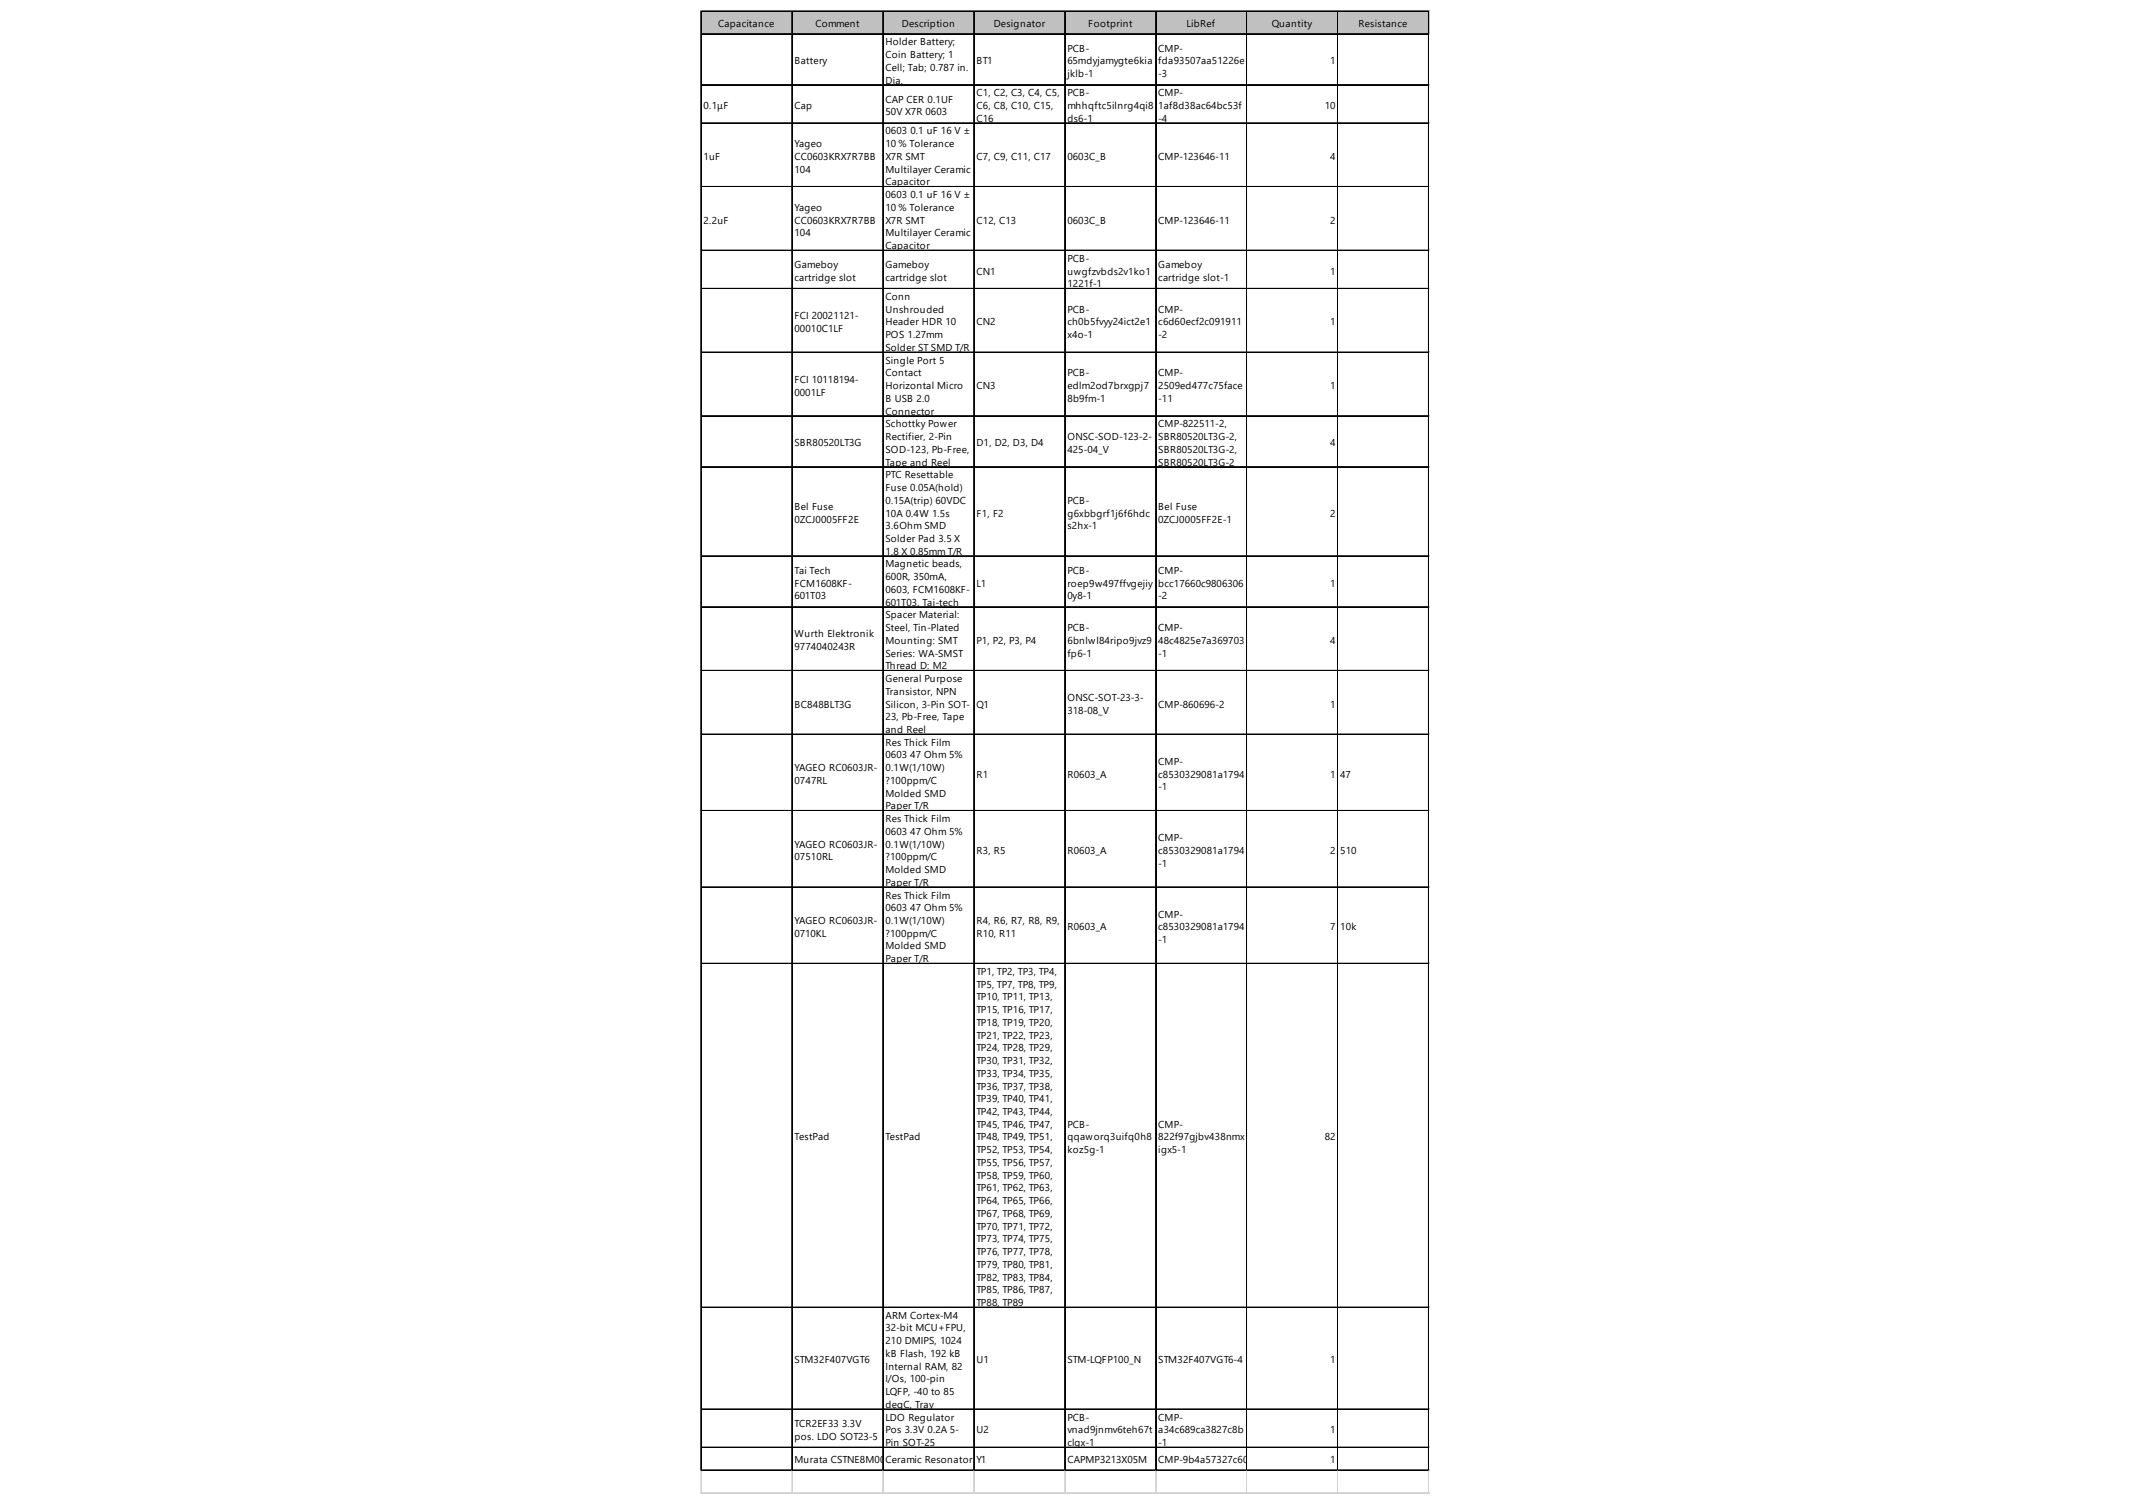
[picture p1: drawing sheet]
<svg xmlns="http://www.w3.org/2000/svg" width="297mm" height="210mm" viewBox="0 0 297 210" stroke-linecap="round" stroke-linejoin="round" font-family="sans-serif">
<defs><g id="words">
<g font-size="1.4">
<text x="100" y="3.8">Capacitance</text>
<text x="113.6" y="3.8">Comment</text>
<text x="125.6" y="3.8">Description</text>
<text x="138.4" y="3.8">Designator</text>
<text x="151.6" y="3.8">Footprint</text>
<text x="165.3" y="3.8">LibRef</text>
<text x="177.2" y="3.8">Quantity</text>
<text x="189.3" y="3.8">Resistance</text>
<text x="110.7" y="9">Battery</text>
<text x="123.4" y="6.3">Holder Battery;</text>
<text x="123.4" y="8.1">Coin Battery; 1</text>
<text x="123.4" y="9.9">Cell; Tab; 0.787 in.</text>
<text x="123.4" y="11.6">Dia.</text>
<text x="136" y="9">BT1</text>
<text x="148.7" y="7.2">PCB-</text>
<text x="148.7" y="9">65mdyjamygte6kia</text>
<text x="148.7" y="10.7">jklb-1</text>
<text x="161.4" y="7.2">CMP-</text>
<text x="161.4" y="9">fda93507aa51226e</text>
<text x="161.4" y="10.7">-3</text>
<text x="185.3" y="9">1</text>
<text x="98" y="15.2">0.1μF</text>
<text x="110.7" y="15.2">Cap</text>
<text x="123.4" y="14.3">CAP CER 0.1UF</text>
<text x="123.4" y="16.1">50V X7R 0603</text>
<text x="136" y="13.4">C1, C2, C3, C4, C5,</text>
<text x="136" y="15.2">C6, C8, C10, C15,</text>
<text x="136" y="17">C16</text>
<text x="148.7" y="13.4">PCB-</text>
<text x="148.7" y="15.2">mhhqftc5ilnrg4qi8</text>
<text x="148.7" y="17">ds6-1</text>
<text x="161.4" y="13.4">CMP-</text>
<text x="161.4" y="15.2">1af8d38ac64bc53f</text>
<text x="161.4" y="17">-4</text>
<text x="184.6" y="15.2">10</text>
<text x="98" y="22.3">1uF</text>
<text x="110.7" y="20.5">Yageo</text>
<text x="110.7" y="22.3">CC0603KRX7R7BB</text>
<text x="123.4" y="18.7">0603 0.1 uF 16 V ±</text>
<text x="123.4" y="20.5">10 % Tolerance</text>
<text x="123.4" y="22.3">X7R SMT</text>
<text x="136" y="22.3">C7, C9, C11, C17</text>
<text x="148.7" y="22.3">0603C_B</text>
<text x="161.4" y="22.3">CMP-123646-11</text>
<text x="185.3" y="22.3">4</text>
<text x="110.7" y="24.1">104</text>
<text x="110.7" y="29.4">Yageo</text>
<text x="123.4" y="24.1">Multilayer Ceramic</text>
<text x="123.4" y="25.8">Capacitor</text>
<text x="123.4" y="27.6">0603 0.1 uF 16 V ±</text>
<text x="123.4" y="29.4">10 % Tolerance</text>
<text x="98" y="31.1">2.2uF</text>
<text x="110.7" y="31.1">CC0603KRX7R7BB</text>
<text x="110.7" y="32.9">104</text>
<text x="123.4" y="31.1">X7R SMT</text>
<text x="123.4" y="32.9">Multilayer Ceramic</text>
<text x="123.4" y="34.7">Capacitor</text>
<text x="136" y="31.1">C12, C13</text>
<text x="148.7" y="31.1">0603C_B</text>
<text x="161.4" y="31.1">CMP-123646-11</text>
<text x="185.3" y="31.1">2</text>
<text x="110.7" y="37.4">Gameboy</text>
<text x="110.7" y="39.1">cartridge slot</text>
<text x="123.4" y="37.4">Gameboy</text>
<text x="123.4" y="39.1">cartridge slot</text>
<text x="123.4" y="41.8">Conn</text>
<text x="136" y="38.2">CN1</text>
<text x="148.7" y="36.5">PCB-</text>
<text x="148.7" y="38.2">uwgfzvbds2v1ko1</text>
<text x="148.7" y="40">1221f-1</text>
<text x="161.4" y="37.4">Gameboy</text>
<text x="161.4" y="39.1">cartridge slot-1</text>
<text x="185.3" y="38.2">1</text>
<text x="110.7" y="44.4">FCI 20021121-</text>
<text x="110.7" y="46.2">00010C1LF</text>
<text x="123.4" y="43.6">Unshrouded</text>
<text x="123.4" y="45.3">Header HDR 10</text>
<text x="123.4" y="47.1">POS 1.27mm</text>
<text x="136" y="45.3">CN2</text>
<text x="148.7" y="43.6">PCB-</text>
<text x="148.7" y="45.3">ch0b5fvyy24ict2e1</text>
<text x="148.7" y="47.1">x4o-1</text>
<text x="161.4" y="43.6">CMP-</text>
<text x="161.4" y="45.3">c6d60ecf2c091911</text>
<text x="161.4" y="47.1">-2</text>
<text x="185.3" y="45.3">1</text>
<text x="110.7" y="53.3">FCI 10118194-</text>
<text x="123.4" y="48.9">Solder ST SMD T/R</text>
<text x="123.4" y="50.7">Single Port 5</text>
<text x="123.4" y="52.4">Contact</text>
<text x="148.7" y="52.4">PCB-</text>
<text x="161.4" y="52.4">CMP-</text>
<text x="110.7" y="55.1">0001LF</text>
<text x="123.4" y="54.2">Horizontal Micro</text>
<text x="123.4" y="56">B USB 2.0</text>
<text x="123.4" y="57.8">Connector</text>
<text x="123.4" y="59.5">Schottky Power</text>
<text x="136" y="54.2">CN3</text>
<text x="148.7" y="54.2">edlm2od7brxgpj7</text>
<text x="148.7" y="56">8b9fm-1</text>
<text x="161.4" y="54.2">2509ed477c75face</text>
<text x="161.4" y="56">-11</text>
<text x="161.4" y="59.5">CMP-822511-2,</text>
<text x="185.3" y="54.2">1</text>
<text x="110.7" y="62.2">SBR80520LT3G</text>
<text x="123.4" y="61.3">Rectifier, 2-Pin</text>
<text x="123.4" y="63.1">SOD-123, Pb-Free,</text>
<text x="123.4" y="64.8">Tape and Reel</text>
<text x="136" y="62.2">D1, D2, D3, D4</text>
<text x="148.7" y="61.3">ONSC-SOD-123-2-</text>
<text x="148.7" y="63.1">425-04_V</text>
<text x="161.4" y="61.3">SBR80520LT3G-2,</text>
<text x="161.4" y="63.1">SBR80520LT3G-2,</text>
<text x="161.4" y="64.8">SBR80520LT3G-2</text>
<text x="185.3" y="62.2">4</text>
<text x="110.7" y="71.1">Bel Fuse</text>
<text x="123.4" y="66.6">PTC Resettable</text>
<text x="123.4" y="68.4">Fuse 0.05A(hold)</text>
<text x="123.4" y="70.2">0.15A(trip) 60VDC</text>
<text x="123.4" y="71.9">10A 0.4W 1.5s</text>
<text x="136" y="71.9">F1, F2</text>
<text x="148.7" y="70.2">PCB-</text>
<text x="148.7" y="71.9">g6xbbgrf1j6f6hdc</text>
<text x="161.4" y="71.1">Bel Fuse</text>
<text x="185.3" y="71.9">2</text>
<text x="110.7" y="72.8">0ZCJ0005FF2E</text>
<text x="123.4" y="73.7">3.6Ohm SMD</text>
<text x="123.4" y="75.5">Solder Pad 3.5 X</text>
<text x="123.4" y="77.3">1.8 X 0.85mm T/R</text>
<text x="148.7" y="73.7">s2hx-1</text>
<text x="161.4" y="72.8">0ZCJ0005FF2E-1</text>
<text x="110.7" y="79.9">Tai Tech</text>
<text x="110.7" y="81.7">FCM1608KF-</text>
<text x="110.7" y="83.5">601T03</text>
<text x="123.4" y="79">Magnetic beads,</text>
<text x="123.4" y="80.8">600R, 350mA,</text>
<text x="123.4" y="82.6">0603, FCM1608KF-</text>
<text x="136" y="81.7">L1</text>
<text x="148.7" y="79.9">PCB-</text>
<text x="148.7" y="81.7">roep9w497ffvgejiy</text>
<text x="148.7" y="83.5">0y8-1</text>
<text x="161.4" y="79.9">CMP-</text>
<text x="161.4" y="81.7">bcc17660c9806306</text>
<text x="161.4" y="83.5">-2</text>
<text x="185.3" y="81.7">1</text>
<text x="110.7" y="88.8">Wurth Elektronik</text>
<text x="123.4" y="84.4">601T03, Tai-tech</text>
<text x="123.4" y="86.1">Spacer Material:</text>
<text x="123.4" y="87.9">Steel, Tin-Plated</text>
<text x="123.4" y="89.7">Mounting: SMT</text>
<text x="136" y="89.7">P1, P2, P3, P4</text>
<text x="148.7" y="87.9">PCB-</text>
<text x="148.7" y="89.7">6bnlwl84ripo9jvz9</text>
<text x="161.4" y="87.9">CMP-</text>
<text x="161.4" y="89.7">48c4825e7a369703</text>
<text x="185.3" y="89.7">4</text>
<text x="110.7" y="90.6">9774040243R</text>
<text x="123.4" y="91.5">Series: WA-SMST</text>
<text x="123.4" y="93.2">Thread D: M2</text>
<text x="123.4" y="95">General Purpose</text>
<text x="148.7" y="91.5">fp6-1</text>
<text x="161.4" y="91.5">-1</text>
<text x="110.7" y="98.5">BC848BLT3G</text>
<text x="123.4" y="96.8">Transistor, NPN</text>
<text x="123.4" y="98.5">Silicon, 3-Pin SOT-</text>
<text x="123.4" y="100.3">23, Pb-Free, Tape</text>
<text x="136" y="98.5">Q1</text>
<text x="148.7" y="97.7">ONSC-SOT-23-3-</text>
<text x="148.7" y="99.4">318-08_V</text>
<text x="161.4" y="98.5">CMP-860696-2</text>
<text x="185.3" y="98.5">1</text>
<text x="110.7" y="107.4">YAGEO RC0603JR-</text>
<text x="123.4" y="102.1">and Reel</text>
<text x="123.4" y="103.9">Res Thick Film</text>
<text x="123.4" y="105.6">0603 47 Ohm 5%</text>
<text x="123.4" y="107.4">0.1W(1/10W)</text>
<text x="161.4" y="106.5">CMP-</text>
<text x="110.7" y="109.2">0747RL</text>
<text x="123.4" y="109.2">?100ppm/C</text>
<text x="123.4" y="111">Molded SMD</text>
<text x="123.4" y="112.7">Paper T/R</text>
<text x="136" y="108.3">R1</text>
<text x="148.7" y="108.3">R0603_A</text>
<text x="161.4" y="108.3">c8530329081a1794</text>
<text x="161.4" y="110.1">-1</text>
<text x="185.3" y="108.3">1</text>
<text x="186.7" y="108.3">47</text>
<text x="110.7" y="118.1">YAGEO RC0603JR-</text>
<text x="110.7" y="119.8">07510RL</text>
<text x="123.4" y="114.5">Res Thick Film</text>
<text x="123.4" y="116.3">0603 47 Ohm 5%</text>
<text x="123.4" y="118.1">0.1W(1/10W)</text>
<text x="123.4" y="119.8">?100ppm/C</text>
<text x="136" y="118.9">R3, R5</text>
<text x="148.7" y="118.9">R0603_A</text>
<text x="161.4" y="117.2">CMP-</text>
<text x="161.4" y="118.9">c8530329081a1794</text>
<text x="185.3" y="118.9">2</text>
<text x="186.7" y="118.9">510</text>
<text x="123.4" y="121.6">Molded SMD</text>
<text x="123.4" y="123.4">Paper T/R</text>
<text x="123.4" y="125.2">Res Thick Film</text>
<text x="161.4" y="120.7">-1</text>
<text x="110.7" y="128.7">YAGEO RC0603JR-</text>
<text x="110.7" y="130.5">0710KL</text>
<text x="123.4" y="126.9">0603 47 Ohm 5%</text>
<text x="123.4" y="128.7">0.1W(1/10W)</text>
<text x="123.4" y="130.5">?100ppm/C</text>
<text x="136" y="128.7">R4, R6, R7, R8, R9,</text>
<text x="136" y="130.5">R10, R11</text>
<text x="148.7" y="129.6">R0603_A</text>
<text x="161.4" y="127.8">CMP-</text>
<text x="161.4" y="129.6">c8530329081a1794</text>
<text x="161.4" y="131.4">-1</text>
<text x="185.3" y="129.6">7</text>
<text x="186.7" y="129.6">10k</text>
<text x="123.4" y="132.2">Molded SMD</text>
<text x="123.4" y="134">Paper T/R</text>
<text x="136" y="135.8">TP1, TP2, TP3, TP4,</text>
<text x="136" y="137.6">TP5, TP7, TP8, TP9,</text>
<text x="136" y="139.3">TP10, TP11, TP13,</text>
<text x="136" y="141.1">TP15, TP16, TP17,</text>
<text x="136" y="142.9">TP18, TP19, TP20,</text>
<text x="136" y="144.7">TP21, TP22, TP23,</text>
<text x="136" y="146.4">TP24, TP28, TP29,</text>
<text x="136" y="148.2">TP30, TP31, TP32,</text>
<text x="136" y="150">TP33, TP34, TP35,</text>
<text x="136" y="151.8">TP36, TP37, TP38,</text>
<text x="136" y="153.5">TP39, TP40, TP41,</text>
<text x="136" y="155.3">TP42, TP43, TP44,</text>
<text x="110.7" y="158.9">TestPad</text>
<text x="123.4" y="158.9">TestPad</text>
<text x="136" y="157.1">TP45, TP46, TP47,</text>
<text x="136" y="158.9">TP48, TP49, TP51,</text>
<text x="136" y="160.6">TP52, TP53, TP54,</text>
<text x="148.7" y="157.1">PCB-</text>
<text x="148.7" y="158.9">qqaworq3uifq0h8</text>
<text x="148.7" y="160.6">koz5g-1</text>
<text x="161.4" y="157.1">CMP-</text>
<text x="161.4" y="158.9">822f97gjbv438nmx</text>
<text x="161.4" y="160.6">igx5-1</text>
<text x="184.6" y="158.9">82</text>
<text x="136" y="162.4">TP55, TP56, TP57,</text>
<text x="136" y="164.2">TP58, TP59, TP60,</text>
<text x="136" y="165.9">TP61, TP62, TP63,</text>
<text x="136" y="167.7">TP64, TP65, TP66,</text>
<text x="136" y="169.5">TP67, TP68, TP69,</text>
<text x="136" y="171.3">TP70, TP71, TP72,</text>
<text x="136" y="173">TP73, TP74, TP75,</text>
<text x="136" y="174.8">TP76, TP77, TP78,</text>
<text x="136" y="176.6">TP79, TP80, TP81,</text>
<text x="136" y="178.4">TP82, TP83, TP84,</text>
<text x="123.4" y="183.7">ARM Cortex-M4</text>
<text x="123.4" y="185.5">32-bit MCU+FPU,</text>
<text x="136" y="180.1">TP85, TP86, TP87,</text>
<text x="136" y="181.9">TP88, TP89</text>
<text x="110.7" y="189.9">STM32F407VGT6</text>
<text x="123.4" y="187.2">210 DMIPS, 1024</text>
<text x="123.4" y="189">kB Flash, 192 kB</text>
<text x="123.4" y="190.8">Internal RAM, 82</text>
<text x="136" y="189.9">U1</text>
<text x="148.7" y="189.9">STM-LQFP100_N</text>
<text x="161.4" y="189.9">STM32F407VGT6-4</text>
<text x="185.3" y="189.9">1</text>
<text x="123.4" y="192.6">I/Os, 100-pin</text>
<text x="123.4" y="194.3">LQFP, -40 to 85</text>
<text x="123.4" y="196.1">degC, Tray</text>
<text x="123.4" y="197.9">LDO Regulator</text>
<text x="148.7" y="197.9">PCB-</text>
<text x="161.4" y="197.9">CMP-</text>
<text x="110.7" y="198.8">TCR2EF33 3.3V</text>
<text x="110.7" y="200.5">pos. LDO SOT23-5</text>
<text x="110.7" y="203.8">Murata CSTNE8M00G550000R0</text>
<text x="123.4" y="199.6">Pos 3.3V 0.2A 5-</text>
<text x="123.4" y="201.4">Pin SOT-25</text>
<text x="123.4" y="203.8">Ceramic Resonator</text>
<text x="135.9" y="203.8">8MHz ±0.5% (Tol) ±</text>
<text x="136" y="199.6">U2</text>
<text x="136" y="203.8">Y1</text>
<text x="148.4" y="203.8">0.APMP3213X05M</text>
<text x="148.7" y="199.6">vnad9jnmv6teh67t</text>
<text x="148.7" y="201.4">clgx-1</text>
<text x="148.7" y="203.8">C3% (Stability) 15pF</text>
<text x="161.4" y="199.6">a34c689ca3827c8b</text>
<text x="161.4" y="201.4">-1</text>
<text x="161.4" y="203.8">C40Ohm4a57327c60448d-4</text>
<text x="162.3" y="203.8">MP-9b 3-Pin CSMD T/R</text>
<text x="185.3" y="199.6">1</text>
<text x="185.3" y="203.8">1</text>
</g>
</g></defs>
<path d="M97.7 1.6h101.4v3.2h-101.4z" fill="#c0c0c0"/>
<g fill="none" stroke="#000" stroke-width=".14">
<path d="M97.6 1.5v203.4M97.7 1.5v203.4M97.8 1.5h101.3M97.8 1.6h101.3M97.8 4.7h101.3M97.8 11.8h101.3M97.8 17.1h101.3M97.8 17.2h101.3M110.3 1.6v203.3M110.4 1.6v203.3M123 1.6v203.3M135.7 1.6v203.3"/>
<path d="M148.3 1.6v203.3M148.4 1.6v203.3M161 1.6v203.3M161.1 1.6v203.3M173.7 1.6v203.3M186.3 1.6v203.3M186.4 1.6v203.3M199 1.6v203.3M199.1 1.6v203.3M97.8 26h101.3M97.8 34.8h101.3M97.8 34.9h101.3"/>
<path d="M97.8 40.2h101.3M97.8 49h101.3M97.8 49.1h101.3M97.8 57.9h101.3M97.8 58h101.3M97.8 65h101.3M97.8 65.1h101.3M97.8 77.4h101.3M97.8 77.5h101.3M97.8 84.5h101.3M97.8 84.6h101.3M97.8 93.4h101.3"/>
<path d="M97.8 102.2h101.3M97.8 102.3h101.3M97.8 112.9h101.3M97.8 123.5h101.3M97.8 123.6h101.3M97.8 134.2h101.3M97.8 182.1h101.3M97.8 196.2h101.3M97.8 196.3h101.3M97.8 201.6h101.3M97.8 204.7h101.3M97.8 204.8h101.3"/>
</g>
<g fill="none" stroke="#d4d4d4" stroke-width=".14">
<path d="M199.1 1.5h.1M97.6 204.9v3.2M97.7 204.9v3.2M110.3 204.9v3.2M110.4 204.9v3.2M123 204.9v3.2M135.7 204.9v3.2M148.3 204.9v3.2M148.4 204.9v3.2M161 204.9v3.2M161.1 204.9v3.2M173.7 204.9v3.2"/>
<path d="M186.3 204.9v3.2M186.4 204.9v3.2M199 204.9v3.2M199.1 204.9v3.2"/>
</g>
<path d="M199.1 1.5l.1 .1z" fill="#d4d4d4"/>
<path d="M199.1 4.7h.1" fill="none" stroke="#d4d4d4" stroke-width=".14"/>
<path d="M199.1 4.7l.1 .1z" fill="#d4d4d4"/>
<path d="M199.1 11.8h.1" fill="none" stroke="#d4d4d4" stroke-width=".14"/>
<path d="M199.1 11.8l.1 .1z" fill="#d4d4d4"/>
<path d="M199.1 17.1h.1" fill="none" stroke="#d4d4d4" stroke-width=".14"/>
<path d="M199.1 17.1l.1 .1z" fill="#d4d4d4"/>
<path d="M199.1 26h.1" fill="none" stroke="#d4d4d4" stroke-width=".14"/>
<path d="M199.1 26l.1 .1z" fill="#d4d4d4"/>
<path d="M199.1 34.8h.1" fill="none" stroke="#d4d4d4" stroke-width=".14"/>
<path d="M199.1 34.8l.1 .2z" fill="#d4d4d4"/>
<path d="M199.1 40.2h.1" fill="none" stroke="#d4d4d4" stroke-width=".14"/>
<path d="M199.1 40.2l.1 .1z" fill="#d4d4d4"/>
<path d="M199.1 49h.1" fill="none" stroke="#d4d4d4" stroke-width=".14"/>
<path d="M199.1 49l.1 .2z" fill="#d4d4d4"/>
<path d="M199.1 57.9h.1" fill="none" stroke="#d4d4d4" stroke-width=".14"/>
<path d="M199.1 57.9l.1 .1z" fill="#d4d4d4"/>
<path d="M199.1 65h.1" fill="none" stroke="#d4d4d4" stroke-width=".14"/>
<path d="M199.1 65l.1 .1z" fill="#d4d4d4"/>
<path d="M199.1 77.4h.1" fill="none" stroke="#d4d4d4" stroke-width=".14"/>
<path d="M199.1 77.4l.1 .1z" fill="#d4d4d4"/>
<path d="M199.1 84.5h.1" fill="none" stroke="#d4d4d4" stroke-width=".14"/>
<path d="M199.1 84.5l.1 .1z" fill="#d4d4d4"/>
<path d="M199.1 93.4h.1" fill="none" stroke="#d4d4d4" stroke-width=".14"/>
<path d="M199.1 93.4l.1 .1z" fill="#d4d4d4"/>
<path d="M199.1 102.2h.1" fill="none" stroke="#d4d4d4" stroke-width=".14"/>
<path d="M199.1 102.2l.1 .2z" fill="#d4d4d4"/>
<path d="M199.1 112.9h.1" fill="none" stroke="#d4d4d4" stroke-width=".14"/>
<path d="M199.1 112.9l.1 .1z" fill="#d4d4d4"/>
<path d="M199.1 123.5h.1" fill="none" stroke="#d4d4d4" stroke-width=".14"/>
<path d="M199.1 123.5l.1 .1z" fill="#d4d4d4"/>
<path d="M199.1 134.2h.1" fill="none" stroke="#d4d4d4" stroke-width=".14"/>
<path d="M199.1 134.2l.1 .1z" fill="#d4d4d4"/>
<path d="M199.1 182.1h.1" fill="none" stroke="#d4d4d4" stroke-width=".14"/>
<path d="M199.1 182.1l.1 .1z" fill="#d4d4d4"/>
<path d="M199.1 196.2h.1" fill="none" stroke="#d4d4d4" stroke-width=".14"/>
<path d="M199.1 196.2l.1 .2z" fill="#d4d4d4"/>
<path d="M199.1 201.6h.1" fill="none" stroke="#d4d4d4" stroke-width=".14"/>
<path d="M199.1 201.6l.1 .1z" fill="#d4d4d4"/>
<path d="M199.1 204.7h.1" fill="none" stroke="#d4d4d4" stroke-width=".14"/>
<path d="M199.1 204.7l.1 .2z" fill="#d4d4d4"/>
<path d="M97.6 207.9h101.6M97.6 208h101.6" fill="none" stroke="#d4d4d4" stroke-width=".14"/>
<use href="#words"/>
</svg>
